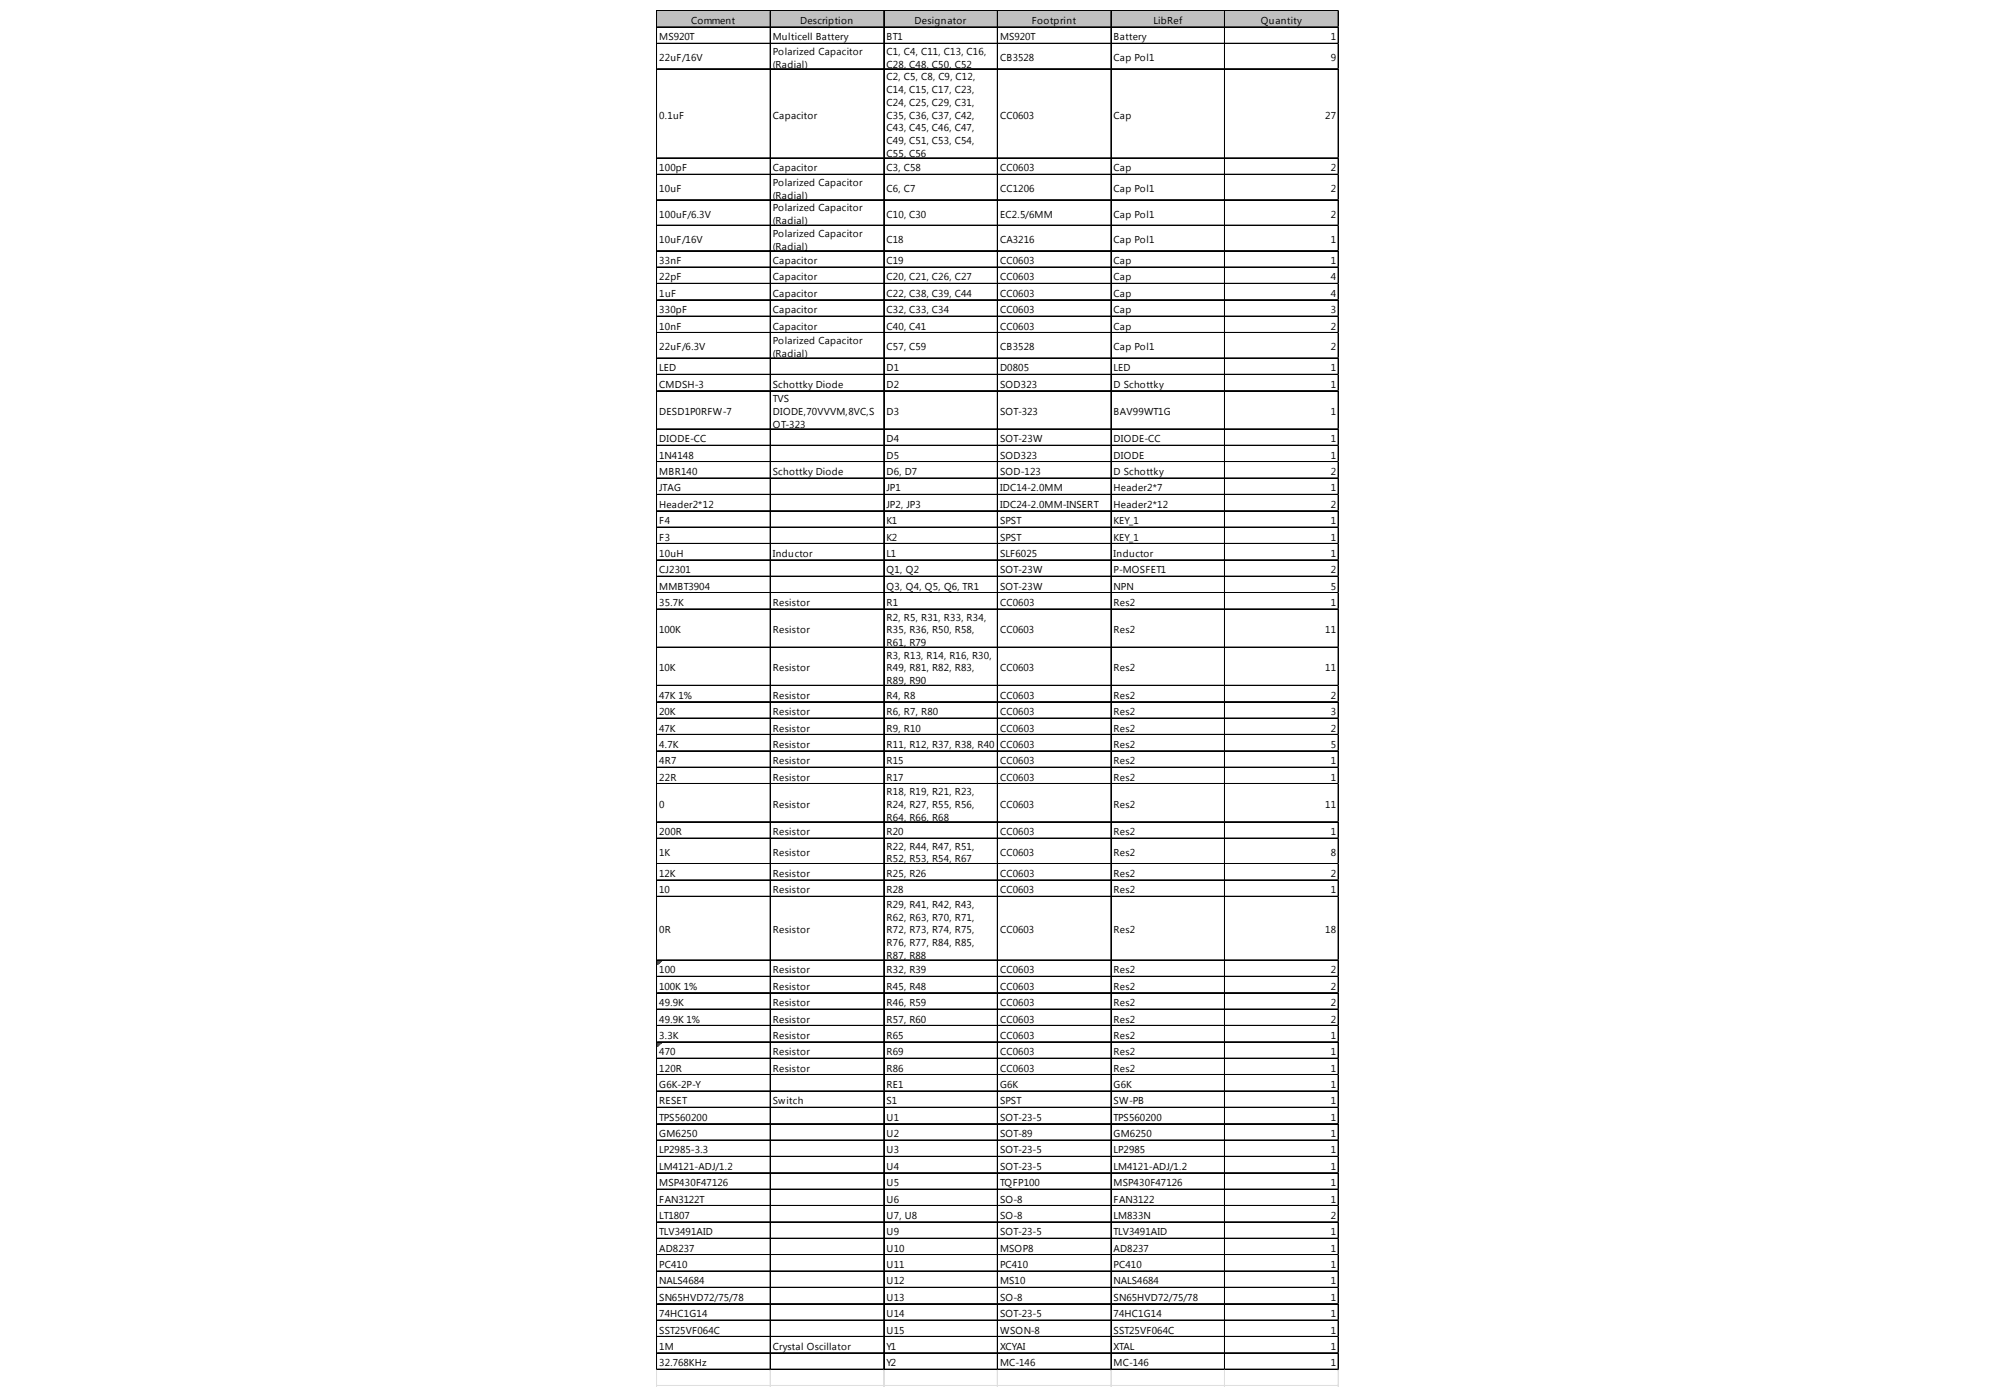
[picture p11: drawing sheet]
<svg xmlns="http://www.w3.org/2000/svg" width="290mm" height="203mm" viewBox="0 0 290 203" stroke-linecap="round" stroke-linejoin="round" font-family="sans-serif">
<defs><g id="words">
<g font-size="1.5">
<text x="95.7" y="5.9">MS920T</text>
<text x="100.3" y="3.5">Comment</text>
<text x="112.2" y="5.9">Multicell Battery</text>
<text x="116.1" y="3.5">Description</text>
<text x="128.7" y="5.9">BT1</text>
<text x="132.7" y="3.5">Designator</text>
<text x="145.1" y="5.9">MS920T</text>
<text x="149.8" y="3.5">Footprint</text>
<text x="161.6" y="5.9">Battery</text>
<text x="167.4" y="3.5">LibRef</text>
<text x="183" y="3.5">Quantity</text>
<text x="193.1" y="5.9">1</text>
<text x="95.7" y="8.9">22uF/16V</text>
<text x="112.2" y="8">Polarized Capacitor</text>
<text x="112.2" y="9.8">(Radial)</text>
<text x="128.7" y="8">C1, C4, C11, C13, C16,</text>
<text x="128.7" y="9.8">C28, C48, C50, C52</text>
<text x="128.7" y="11.7">C2, C5, C8, C9, C12,</text>
<text x="145.1" y="8.9">CB3528</text>
<text x="161.6" y="8.9">Cap Pol1</text>
<text x="193.1" y="8.9">9</text>
<text x="95.7" y="17.2">0.1uF</text>
<text x="112.2" y="17.2">Capacitor</text>
<text x="128.7" y="13.5">C14, C15, C17, C23,</text>
<text x="128.7" y="15.4">C24, C25, C29, C31,</text>
<text x="128.7" y="17.2">C35, C36, C37, C42,</text>
<text x="145.1" y="17.2">CC0603</text>
<text x="161.6" y="17.2">Cap</text>
<text x="192.4" y="17.2">27</text>
<text x="128.7" y="19.1">C43, C45, C46, C47,</text>
<text x="128.7" y="20.9">C49, C51, C53, C54,</text>
<text x="128.7" y="22.8">C55, C56</text>
<text x="95.7" y="24.9">100pF</text>
<text x="95.7" y="27.9">10uF</text>
<text x="112.2" y="24.9">Capacitor</text>
<text x="112.2" y="27">Polarized Capacitor</text>
<text x="112.2" y="28.8">(Radial)</text>
<text x="128.7" y="24.9">C3, C58</text>
<text x="128.7" y="27.9">C6, C7</text>
<text x="145.1" y="24.9">CC0603</text>
<text x="145.1" y="27.9">CC1206</text>
<text x="161.6" y="24.9">Cap</text>
<text x="161.6" y="27.9">Cap Pol1</text>
<text x="193.1" y="24.9">2</text>
<text x="193.1" y="27.9">2</text>
<text x="95.7" y="31.6">100uF/6.3V</text>
<text x="95.7" y="35.3">10uF/16V</text>
<text x="112.2" y="30.7">Polarized Capacitor</text>
<text x="112.2" y="32.5">(Radial)</text>
<text x="112.2" y="34.4">Polarized Capacitor</text>
<text x="128.7" y="31.6">C10, C30</text>
<text x="128.7" y="35.3">C18</text>
<text x="145.1" y="31.6">EC2.5/6MM</text>
<text x="145.1" y="35.3">CA3216</text>
<text x="161.6" y="31.6">Cap Pol1</text>
<text x="161.6" y="35.3">Cap Pol1</text>
<text x="193.1" y="31.6">2</text>
<text x="193.1" y="35.3">1</text>
<text x="95.7" y="38.3">33nF</text>
<text x="95.7" y="40.7">22pF</text>
<text x="112.2" y="36.2">(Radial)</text>
<text x="112.2" y="38.3">Capacitor</text>
<text x="112.2" y="40.7">Capacitor</text>
<text x="128.7" y="38.3">C19</text>
<text x="128.7" y="40.7">C20, C21, C26, C27</text>
<text x="145.1" y="38.3">CC0603</text>
<text x="145.1" y="40.7">CC0603</text>
<text x="161.6" y="38.3">Cap</text>
<text x="161.6" y="40.7">Cap</text>
<text x="193.1" y="38.3">1</text>
<text x="193.1" y="40.7">4</text>
<text x="95.7" y="43.1">1uF</text>
<text x="95.7" y="45.5">330pF</text>
<text x="95.7" y="47.8">10nF</text>
<text x="112.2" y="43.1">Capacitor</text>
<text x="112.2" y="45.5">Capacitor</text>
<text x="112.2" y="47.8">Capacitor</text>
<text x="128.7" y="43.1">C22, C38, C39, C44</text>
<text x="128.7" y="45.5">C32, C33, C34</text>
<text x="128.7" y="47.8">C40, C41</text>
<text x="145.1" y="43.1">CC0603</text>
<text x="145.1" y="45.5">CC0603</text>
<text x="145.1" y="47.8">CC0603</text>
<text x="161.6" y="43.1">Cap</text>
<text x="161.6" y="45.5">Cap</text>
<text x="161.6" y="47.8">Cap</text>
<text x="193.1" y="43.1">4</text>
<text x="193.1" y="45.5">3</text>
<text x="193.1" y="47.8">2</text>
<text x="95.7" y="50.9">22uF/6.3V</text>
<text x="95.7" y="53.9">LED</text>
<text x="112.2" y="49.9">Polarized Capacitor</text>
<text x="112.2" y="51.8">(Radial)</text>
<text x="128.7" y="50.9">C57, C59</text>
<text x="128.7" y="53.9">D1</text>
<text x="145.1" y="50.9">CB3528</text>
<text x="145.1" y="53.9">D0805</text>
<text x="161.6" y="50.9">Cap Pol1</text>
<text x="161.6" y="53.9">LED</text>
<text x="193.1" y="50.9">2</text>
<text x="193.1" y="53.9">1</text>
<text x="95.7" y="56.3">CMDSH-3</text>
<text x="112.2" y="56.3">Schottky Diode</text>
<text x="112.2" y="58.4">TVS</text>
<text x="128.7" y="56.3">D2</text>
<text x="145.1" y="56.3">SOD323</text>
<text x="161.6" y="56.3">D Schottky</text>
<text x="193.1" y="56.3">1</text>
<text x="95.7" y="60.2">DESD1P0RFW-7</text>
<text x="95.7" y="64.2">DIODE-CC</text>
<text x="112.2" y="60.2">DIODE,70VVVM,8VC,S</text>
<text x="112.2" y="62.1">OT-323</text>
<text x="128.7" y="60.2">D3</text>
<text x="128.7" y="64.2">D4</text>
<text x="145.1" y="60.2">SOT-323</text>
<text x="145.1" y="64.2">SOT-23W</text>
<text x="161.6" y="60.2">BAV99WT1G</text>
<text x="161.6" y="64.2">DIODE-CC</text>
<text x="193.1" y="60.2">1</text>
<text x="193.1" y="64.2">1</text>
<text x="95.7" y="66.6">1N4148</text>
<text x="95.7" y="69">MBR140</text>
<text x="95.7" y="71.3">JTAG</text>
<text x="112.2" y="69">Schottky Diode</text>
<text x="128.7" y="66.6">D5</text>
<text x="128.7" y="69">D6, D7</text>
<text x="128.7" y="71.3">JP1</text>
<text x="145.1" y="66.6">SOD323</text>
<text x="145.1" y="69">SOD-123</text>
<text x="145.1" y="71.3">IDC14-2.0MM</text>
<text x="161.6" y="66.6">DIODE</text>
<text x="161.6" y="69">D Schottky</text>
<text x="161.6" y="71.3">Header2*7</text>
<text x="193.1" y="66.6">1</text>
<text x="193.1" y="69">2</text>
<text x="193.1" y="71.3">1</text>
<text x="95.7" y="73.7">Header2*12</text>
<text x="95.7" y="76.1">F4</text>
<text x="128.7" y="73.7">JP2, JP3</text>
<text x="128.7" y="76.1">K1</text>
<text x="145.1" y="73.7">IDC24-2.0MM-INSERT</text>
<text x="145.1" y="76.1">SPST</text>
<text x="161.6" y="73.7">Header2*12</text>
<text x="161.6" y="76.1">KEY_1</text>
<text x="193.1" y="73.7">2</text>
<text x="193.1" y="76.1">1</text>
<text x="95.7" y="78.5">F3</text>
<text x="95.7" y="80.8">10uH</text>
<text x="95.7" y="83.2">CJ2301</text>
<text x="112.2" y="80.8">Inductor</text>
<text x="128.7" y="78.5">K2</text>
<text x="128.7" y="80.8">L1</text>
<text x="128.7" y="83.2">Q1, Q2</text>
<text x="145.1" y="78.5">SPST</text>
<text x="145.1" y="80.8">SLF6025</text>
<text x="145.1" y="83.2">SOT-23W</text>
<text x="161.6" y="78.5">KEY_1</text>
<text x="161.6" y="80.8">Inductor</text>
<text x="161.6" y="83.2">P-MOSFET1</text>
<text x="193.1" y="78.5">1</text>
<text x="193.1" y="80.8">1</text>
<text x="193.1" y="83.2">2</text>
<text x="95.7" y="85.6">MMBT3904</text>
<text x="95.7" y="88">35.7K</text>
<text x="112.2" y="88">Resistor</text>
<text x="128.7" y="85.6">Q3, Q4, Q5, Q6, TR1</text>
<text x="128.7" y="88">R1</text>
<text x="145.1" y="85.6">SOT-23W</text>
<text x="145.1" y="88">CC0603</text>
<text x="161.6" y="85.6">NPN</text>
<text x="161.6" y="88">Res2</text>
<text x="193.1" y="85.6">5</text>
<text x="193.1" y="88">1</text>
<text x="95.7" y="91.9">100K</text>
<text x="112.2" y="91.9">Resistor</text>
<text x="128.7" y="90.1">R2, R5, R31, R33, R34,</text>
<text x="128.7" y="91.9">R35, R36, R50, R58,</text>
<text x="128.7" y="93.8">R61, R79</text>
<text x="128.7" y="95.6">R3, R13, R14, R16, R30,</text>
<text x="145.1" y="91.9">CC0603</text>
<text x="161.6" y="91.9">Res2</text>
<text x="192.4" y="91.9">11</text>
<text x="95.7" y="97.5">10K</text>
<text x="95.7" y="101.4">47K 1%</text>
<text x="112.2" y="97.5">Resistor</text>
<text x="112.2" y="101.4">Resistor</text>
<text x="128.7" y="97.5">R49, R81, R82, R83,</text>
<text x="128.7" y="99.3">R89, R90</text>
<text x="128.7" y="101.4">R4, R8</text>
<text x="145.1" y="97.5">CC0603</text>
<text x="145.1" y="101.4">CC0603</text>
<text x="161.6" y="97.5">Res2</text>
<text x="161.6" y="101.4">Res2</text>
<text x="192.4" y="97.5">11</text>
<text x="193.1" y="101.4">2</text>
<text x="95.7" y="103.8">20K</text>
<text x="95.7" y="106.2">47K</text>
<text x="112.2" y="103.8">Resistor</text>
<text x="112.2" y="106.2">Resistor</text>
<text x="128.7" y="103.8">R6, R7, R80</text>
<text x="128.7" y="106.2">R9, R10</text>
<text x="145.1" y="103.8">CC0603</text>
<text x="145.1" y="106.2">CC0603</text>
<text x="161.6" y="103.8">Res2</text>
<text x="161.6" y="106.2">Res2</text>
<text x="193.1" y="103.8">3</text>
<text x="193.1" y="106.2">2</text>
<text x="95.7" y="108.5">4.7K</text>
<text x="95.7" y="110.9">4R7</text>
<text x="95.7" y="113.3">22R</text>
<text x="112.2" y="108.5">Resistor</text>
<text x="112.2" y="110.9">Resistor</text>
<text x="112.2" y="113.3">Resistor</text>
<text x="128.7" y="108.5">R11, R12, R37, R38, R40</text>
<text x="128.7" y="110.9">R15</text>
<text x="128.7" y="113.3">R17</text>
<text x="145.1" y="108.5">CC0603</text>
<text x="145.1" y="110.9">CC0603</text>
<text x="145.1" y="113.3">CC0603</text>
<text x="161.6" y="108.5">Res2</text>
<text x="161.6" y="110.9">Res2</text>
<text x="161.6" y="113.3">Res2</text>
<text x="193.1" y="108.5">5</text>
<text x="193.1" y="110.9">1</text>
<text x="193.1" y="113.3">1</text>
<text x="95.7" y="117.3">0</text>
<text x="112.2" y="117.3">Resistor</text>
<text x="128.7" y="115.4">R18, R19, R21, R23,</text>
<text x="128.7" y="117.3">R24, R27, R55, R56,</text>
<text x="128.7" y="119.1">R64, R66, R68</text>
<text x="145.1" y="117.3">CC0603</text>
<text x="161.6" y="117.3">Res2</text>
<text x="192.4" y="117.3">11</text>
<text x="95.7" y="121.2">200R</text>
<text x="95.7" y="124.3">1K</text>
<text x="112.2" y="121.2">Resistor</text>
<text x="112.2" y="124.3">Resistor</text>
<text x="128.7" y="121.2">R20</text>
<text x="128.7" y="123.3">R22, R44, R47, R51,</text>
<text x="128.7" y="125.2">R52, R53, R54, R67</text>
<text x="145.1" y="121.2">CC0603</text>
<text x="145.1" y="124.3">CC0603</text>
<text x="161.6" y="121.2">Res2</text>
<text x="161.6" y="124.3">Res2</text>
<text x="193.1" y="121.2">1</text>
<text x="193.1" y="124.3">8</text>
<text x="95.7" y="127.3">12K</text>
<text x="95.7" y="129.7">10</text>
<text x="112.2" y="127.3">Resistor</text>
<text x="112.2" y="129.7">Resistor</text>
<text x="128.7" y="127.3">R25, R26</text>
<text x="128.7" y="129.7">R28</text>
<text x="128.7" y="131.8">R29, R41, R42, R43,</text>
<text x="145.1" y="127.3">CC0603</text>
<text x="145.1" y="129.7">CC0603</text>
<text x="161.6" y="127.3">Res2</text>
<text x="161.6" y="129.7">Res2</text>
<text x="193.1" y="127.3">2</text>
<text x="193.1" y="129.7">1</text>
<text x="95.7" y="135.5">0R</text>
<text x="112.2" y="135.5">Resistor</text>
<text x="128.7" y="133.6">R62, R63, R70, R71,</text>
<text x="128.7" y="135.5">R72, R73, R74, R75,</text>
<text x="128.7" y="137.3">R76, R77, R84, R85,</text>
<text x="145.1" y="135.5">CC0603</text>
<text x="161.6" y="135.5">Res2</text>
<text x="192.4" y="135.5">18</text>
<text x="95.7" y="141.3">100</text>
<text x="95.7" y="143.7">100K 1%</text>
<text x="112.2" y="141.3">Resistor</text>
<text x="112.2" y="143.7">Resistor</text>
<text x="128.7" y="139.2">R87, R88</text>
<text x="128.7" y="141.3">R32, R39</text>
<text x="128.7" y="143.7">R45, R48</text>
<text x="145.1" y="141.3">CC0603</text>
<text x="145.1" y="143.7">CC0603</text>
<text x="161.6" y="141.3">Res2</text>
<text x="161.6" y="143.7">Res2</text>
<text x="193.1" y="141.3">2</text>
<text x="193.1" y="143.7">2</text>
<text x="95.7" y="146">49.9K</text>
<text x="95.7" y="148.4">49.9K 1%</text>
<text x="112.2" y="146">Resistor</text>
<text x="112.2" y="148.4">Resistor</text>
<text x="128.7" y="146">R46, R59</text>
<text x="128.7" y="148.4">R57, R60</text>
<text x="145.1" y="146">CC0603</text>
<text x="145.1" y="148.4">CC0603</text>
<text x="161.6" y="146">Res2</text>
<text x="161.6" y="148.4">Res2</text>
<text x="193.1" y="146">2</text>
<text x="193.1" y="148.4">2</text>
<text x="95.7" y="150.8">3.3K</text>
<text x="95.7" y="153.2">470</text>
<text x="95.7" y="155.5">120R</text>
<text x="112.2" y="150.8">Resistor</text>
<text x="112.2" y="153.2">Resistor</text>
<text x="112.2" y="155.5">Resistor</text>
<text x="128.7" y="150.8">R65</text>
<text x="128.7" y="153.2">R69</text>
<text x="128.7" y="155.5">R86</text>
<text x="145.1" y="150.8">CC0603</text>
<text x="145.1" y="153.2">CC0603</text>
<text x="145.1" y="155.5">CC0603</text>
<text x="161.6" y="150.8">Res2</text>
<text x="161.6" y="153.2">Res2</text>
<text x="161.6" y="155.5">Res2</text>
<text x="193.1" y="150.8">1</text>
<text x="193.1" y="153.2">1</text>
<text x="193.1" y="155.5">1</text>
<text x="95.7" y="157.9">G6K-2P-Y</text>
<text x="95.7" y="160.3">RESET</text>
<text x="112.2" y="160.3">Switch</text>
<text x="128.7" y="157.9">RE1</text>
<text x="128.7" y="160.3">S1</text>
<text x="145.1" y="157.9">G6K</text>
<text x="145.1" y="160.3">SPST</text>
<text x="161.6" y="157.9">G6K</text>
<text x="161.6" y="160.3">SW-PB</text>
<text x="193.1" y="157.9">1</text>
<text x="193.1" y="160.3">1</text>
<text x="95.7" y="162.7">TPS560200</text>
<text x="95.7" y="165">GM6250</text>
<text x="95.7" y="167.4">LP2985-3.3</text>
<text x="128.7" y="162.7">U1</text>
<text x="128.7" y="165">U2</text>
<text x="128.7" y="167.4">U3</text>
<text x="145.1" y="162.7">SOT-23-5</text>
<text x="145.1" y="165">SOT-89</text>
<text x="145.1" y="167.4">SOT-23-5</text>
<text x="161.6" y="162.7">TPS560200</text>
<text x="161.6" y="165">GM6250</text>
<text x="161.6" y="167.4">LP2985</text>
<text x="193.1" y="162.7">1</text>
<text x="193.1" y="165">1</text>
<text x="193.1" y="167.4">1</text>
<text x="95.7" y="169.8">LM4121-ADJ/1.2</text>
<text x="95.7" y="172.2">MSP430F47126</text>
<text x="128.7" y="169.8">U4</text>
<text x="128.7" y="172.2">U5</text>
<text x="145.1" y="169.8">SOT-23-5</text>
<text x="145.1" y="172.2">TQFP100</text>
<text x="161.6" y="169.8">LM4121-ADJ/1.2</text>
<text x="161.6" y="172.2">MSP430F47126</text>
<text x="193.1" y="169.8">1</text>
<text x="193.1" y="172.2">1</text>
<text x="95.7" y="174.5">FAN3122T</text>
<text x="95.7" y="176.9">LT1807</text>
<text x="95.7" y="179.3">TLV3491AID</text>
<text x="128.7" y="174.5">U6</text>
<text x="128.7" y="176.9">U7, U8</text>
<text x="128.7" y="179.3">U9</text>
<text x="145.1" y="174.5">SO-8</text>
<text x="145.1" y="176.9">SO-8</text>
<text x="145.1" y="179.3">SOT-23-5</text>
<text x="161.6" y="174.5">FAN3122</text>
<text x="161.6" y="176.9">LM833N</text>
<text x="161.6" y="179.3">TLV3491AID</text>
<text x="193.1" y="174.5">1</text>
<text x="193.1" y="176.9">2</text>
<text x="193.1" y="179.3">1</text>
<text x="95.7" y="181.7">AD8237</text>
<text x="95.7" y="184">PC410</text>
<text x="128.7" y="181.7">U10</text>
<text x="128.7" y="184">U11</text>
<text x="145.1" y="181.7">MSOP8</text>
<text x="145.1" y="184">PC410</text>
<text x="161.6" y="181.7">AD8237</text>
<text x="161.6" y="184">PC410</text>
<text x="193.1" y="181.7">1</text>
<text x="193.1" y="184">1</text>
<text x="95.7" y="186.4">NALS4684</text>
<text x="95.7" y="188.8">SN65HVD72/75/78</text>
<text x="95.7" y="191.2">74HC1G14</text>
<text x="128.7" y="186.4">U12</text>
<text x="128.7" y="188.8">U13</text>
<text x="128.7" y="191.2">U14</text>
<text x="145.1" y="186.4">MS10</text>
<text x="145.1" y="188.8">SO-8</text>
<text x="145.1" y="191.2">SOT-23-5</text>
<text x="161.6" y="186.4">NALS4684</text>
<text x="161.6" y="188.8">SN65HVD72/75/78</text>
<text x="161.6" y="191.2">74HC1G14</text>
<text x="193.1" y="186.4">1</text>
<text x="193.1" y="188.8">1</text>
<text x="193.1" y="191.2">1</text>
<text x="95.7" y="193.6">SST25VF064C</text>
<text x="95.7" y="195.9">1M</text>
<text x="112.2" y="195.9">Crystal Oscillator</text>
<text x="128.7" y="193.6">U15</text>
<text x="128.7" y="195.9">Y1</text>
<text x="145.1" y="193.6">WSON-8</text>
<text x="145.1" y="195.9">XCYAI</text>
<text x="161.6" y="193.6">SST25VF064C</text>
<text x="161.6" y="195.9">XTAL</text>
<text x="193.1" y="193.6">1</text>
<text x="193.1" y="195.9">1</text>
<text x="95.7" y="198.3">32.768KHz</text>
<text x="128.7" y="198.3">Y2</text>
<text x="145.1" y="198.3">MC-146</text>
<text x="161.6" y="198.3">MC-146</text>
<text x="193.1" y="198.3">1</text>
</g>
</g></defs>
<path d="M95.4 1.6h98.9v2.4h-98.9z" fill="#c0c0c0"/>
<path d="M95.4 139.5h.7" fill="none" stroke="#008000" stroke-width=".15"/>
<path d="M95.4 139.5h.7v.1h-.7z" fill="#008000"/>
<path d="M95.4 139.6h.5" fill="none" stroke="#008000" stroke-width=".15"/>
<path d="M95.4 139.6h.5v.1h-.5z" fill="#008000"/>
<path d="M95.4 139.7h.4" fill="none" stroke="#008000" stroke-width=".15"/>
<path d="M95.4 139.7h.4v.1h-.4z" fill="#008000"/>
<path d="M95.4 139.8h.3" fill="none" stroke="#008000" stroke-width=".15"/>
<path d="M95.4 139.8h.3v.2h-.3z" fill="#008000"/>
<path d="M95.4 140h.2" fill="none" stroke="#008000" stroke-width=".15"/>
<path d="M95.4 140h.2v.1h-.2z" fill="#008000"/>
<path d="M95.4 151.3h.7" fill="none" stroke="#008000" stroke-width=".15"/>
<path d="M95.4 151.3h.7v.2h-.7z" fill="#008000"/>
<path d="M95.4 151.5h.5" fill="none" stroke="#008000" stroke-width=".15"/>
<path d="M95.4 151.5h.5v.1h-.5z" fill="#008000"/>
<path d="M95.4 151.6h.4" fill="none" stroke="#008000" stroke-width=".15"/>
<path d="M95.4 151.6h.4v.1h-.4z" fill="#008000"/>
<path d="M95.4 151.7h.3" fill="none" stroke="#008000" stroke-width=".15"/>
<path d="M95.4 151.7h.3v.2h-.3z" fill="#008000"/>
<path d="M95.4 151.9h.2" fill="none" stroke="#008000" stroke-width=".15"/>
<path d="M95.4 151.9h.2v.1h-.2z" fill="#008000"/>
<g fill="none" stroke="#000" stroke-width=".15">
<path d="M95.3 1.5v197.3M95.4 1.5v197.3M95.4 1.5h98.9M95.4 1.6h98.9M95.4 3.9h98.9M95.4 4h98.9M95.4 6.3h98.9M95.4 10h98.9M111.8 1.7v197.1M128.3 1.7v197.1M144.7 1.7v197.1M144.8 1.7v197.1"/>
<path d="M161.2 1.7v197.1M161.3 1.7v197.1M177.7 1.7v197.1M177.8 1.7v197.1M194.2 1.7v197.1M194.3 1.7v197.1M95.4 22.9h98.9M95.4 23h98.9M95.4 25.3h98.9M95.4 29h98.9M95.4 32.7h98.9M95.4 36.4h98.9"/>
<path d="M95.4 38.7h98.9M95.4 38.8h98.9M95.4 41.1h98.9M95.4 41.2h98.9M95.4 43.5h98.9M95.4 43.6h98.9M95.4 45.9h98.9M95.4 48.2h98.9M95.4 48.3h98.9M95.4 51.9h98.9M95.4 52h98.9M95.4 54.3h98.9"/>
<path d="M95.4 54.4h98.9M95.4 56.7h98.9M95.4 56.8h98.9M95.4 62.2h98.9M95.4 62.3h98.9M95.4 64.6h98.9M95.4 64.7h98.9M95.4 67h98.9M95.4 67.1h98.9M95.4 69.4h98.9M95.4 71.7h98.9M95.4 71.8h98.9"/>
<path d="M95.4 74.1h98.9M95.4 74.2h98.9M95.4 76.5h98.9M95.4 76.6h98.9M95.4 78.9h98.9M95.4 81.2h98.9M95.4 81.3h98.9M95.4 83.6h98.9M95.4 83.7h98.9M95.4 86h98.9M95.4 86.1h98.9M95.4 88.4h98.9"/>
<path d="M95.4 93.9h98.9M95.4 94h98.9M95.4 99.5h98.9M95.4 101.8h98.9M95.4 101.9h98.9M95.4 104.2h98.9M95.4 104.3h98.9M95.4 106.6h98.9M95.4 106.7h98.9M95.4 109h98.9M95.4 111.3h98.9M95.4 111.4h98.9"/>
<path d="M95.4 113.7h98.9M95.4 113.8h98.9M95.4 119.3h98.9M95.4 121.6h98.9M95.4 121.7h98.9M95.4 125.3h98.9M95.4 125.4h98.9M95.4 127.7h98.9M95.4 127.8h98.9M95.4 130.1h98.9M95.4 139.3h98.9M95.4 139.4h98.9"/>
<path d="M95.4 141.7h98.9M95.4 141.8h98.9M95.4 144.1h98.9M95.4 146.4h98.9M95.4 146.5h98.9M95.4 148.8h98.9M95.4 148.9h98.9M95.4 151.2h98.9M95.4 151.3h98.9M95.4 153.6h98.9M95.4 156h98.9M95.4 158.3h98.9"/>
<path d="M95.4 158.4h98.9M95.4 160.7h98.9M95.4 160.8h98.9M95.4 163.1h98.9M95.4 165.5h98.9M95.4 167.8h98.9M95.4 167.9h98.9M95.4 170.2h98.9M95.4 170.3h98.9M95.4 172.6h98.9M95.4 175h98.9M95.4 177.3h98.9"/>
<path d="M95.4 177.4h98.9M95.4 179.7h98.9M95.4 179.8h98.9M95.4 182.1h98.9M95.4 182.2h98.9M95.4 184.5h98.9M95.4 186.8h98.9M95.4 186.9h98.9M95.4 189.2h98.9M95.4 189.3h98.9M95.4 191.6h98.9M95.4 191.7h98.9"/>
<path d="M95.4 194h98.9M95.4 196.3h98.9M95.4 196.4h98.9M95.4 198.7h98.9M95.4 198.8h98.9"/>
</g>
<g fill="none" stroke="#dadcdd" stroke-width=".15">
<path d="M194.3 1.5h.1M95.3 198.8v2.5M95.4 198.8v2.5M111.8 198.8v2.5M128.3 198.8v2.5M144.7 198.8v2.5M144.8 198.8v2.5M161.2 198.8v2.5M161.3 198.8v2.5M177.7 198.8v2.5M177.8 198.8v2.5M194.2 198.8v2.5"/>
<path d="M194.3 198.8v2.5"/>
</g>
<path d="M194.3 1.5l.1 .2z" fill="#dadcdd"/>
<path d="M194.3 3.9h.1" fill="none" stroke="#dadcdd" stroke-width=".15"/>
<path d="M194.3 3.9l.1 .1z" fill="#dadcdd"/>
<path d="M194.3 6.3h.1" fill="none" stroke="#dadcdd" stroke-width=".15"/>
<path d="M194.3 6.3l.1 .1z" fill="#dadcdd"/>
<path d="M194.3 10h.1" fill="none" stroke="#dadcdd" stroke-width=".15"/>
<path d="M194.3 10l.1 .1z" fill="#dadcdd"/>
<path d="M194.3 22.9h.1" fill="none" stroke="#dadcdd" stroke-width=".15"/>
<path d="M194.3 22.9l.1 .1z" fill="#dadcdd"/>
<path d="M194.3 25.3h.1" fill="none" stroke="#dadcdd" stroke-width=".15"/>
<path d="M194.3 25.3l.1 .1z" fill="#dadcdd"/>
<path d="M194.3 29h.1" fill="none" stroke="#dadcdd" stroke-width=".15"/>
<path d="M194.3 29l.1 .1z" fill="#dadcdd"/>
<path d="M194.3 32.7h.1" fill="none" stroke="#dadcdd" stroke-width=".15"/>
<path d="M194.3 32.7l.1 .1z" fill="#dadcdd"/>
<path d="M194.3 36.4h.1" fill="none" stroke="#dadcdd" stroke-width=".15"/>
<path d="M194.3 36.4l.1 .1z" fill="#dadcdd"/>
<path d="M194.3 38.7h.1" fill="none" stroke="#dadcdd" stroke-width=".15"/>
<path d="M194.3 38.7l.1 .2z" fill="#dadcdd"/>
<path d="M194.3 41.1h.1" fill="none" stroke="#dadcdd" stroke-width=".15"/>
<path d="M194.3 41.1l.1 .2z" fill="#dadcdd"/>
<path d="M194.3 43.5h.1" fill="none" stroke="#dadcdd" stroke-width=".15"/>
<path d="M194.3 43.5l.1 .1z" fill="#dadcdd"/>
<path d="M194.3 45.9h.1" fill="none" stroke="#dadcdd" stroke-width=".15"/>
<path d="M194.3 45.9l.1 .1z" fill="#dadcdd"/>
<path d="M194.3 48.2h.1" fill="none" stroke="#dadcdd" stroke-width=".15"/>
<path d="M194.3 48.2l.1 .2z" fill="#dadcdd"/>
<path d="M194.3 51.9h.1" fill="none" stroke="#dadcdd" stroke-width=".15"/>
<path d="M194.3 51.9l.1 .2z" fill="#dadcdd"/>
<path d="M194.3 54.3h.1" fill="none" stroke="#dadcdd" stroke-width=".15"/>
<path d="M194.3 54.3l.1 .2z" fill="#dadcdd"/>
<path d="M194.3 56.7h.1" fill="none" stroke="#dadcdd" stroke-width=".15"/>
<path d="M194.3 56.7l.1 .1z" fill="#dadcdd"/>
<path d="M194.3 62.2h.1" fill="none" stroke="#dadcdd" stroke-width=".15"/>
<path d="M194.3 62.2l.1 .2z" fill="#dadcdd"/>
<path d="M194.3 64.6h.1" fill="none" stroke="#dadcdd" stroke-width=".15"/>
<path d="M194.3 64.6l.1 .1z" fill="#dadcdd"/>
<path d="M194.3 67h.1" fill="none" stroke="#dadcdd" stroke-width=".15"/>
<path d="M194.3 67l.1 .1z" fill="#dadcdd"/>
<path d="M194.3 69.4h.1" fill="none" stroke="#dadcdd" stroke-width=".15"/>
<path d="M194.3 69.4l.1 .1z" fill="#dadcdd"/>
<path d="M194.3 71.7h.1" fill="none" stroke="#dadcdd" stroke-width=".15"/>
<path d="M194.3 71.7l.1 .2z" fill="#dadcdd"/>
<path d="M194.3 74.1h.1" fill="none" stroke="#dadcdd" stroke-width=".15"/>
<path d="M194.3 74.1l.1 .1z" fill="#dadcdd"/>
<path d="M194.3 76.5h.1" fill="none" stroke="#dadcdd" stroke-width=".15"/>
<path d="M194.3 76.5l.1 .1z" fill="#dadcdd"/>
<path d="M194.3 78.9h.1" fill="none" stroke="#dadcdd" stroke-width=".15"/>
<path d="M194.3 78.9l.1 .1z" fill="#dadcdd"/>
<path d="M194.3 81.2h.1" fill="none" stroke="#dadcdd" stroke-width=".15"/>
<path d="M194.3 81.2l.1 .2z" fill="#dadcdd"/>
<path d="M194.3 83.6h.1" fill="none" stroke="#dadcdd" stroke-width=".15"/>
<path d="M194.3 83.6l.1 .2z" fill="#dadcdd"/>
<path d="M194.3 86h.1" fill="none" stroke="#dadcdd" stroke-width=".15"/>
<path d="M194.3 86l.1 .1z" fill="#dadcdd"/>
<path d="M194.3 88.4h.1" fill="none" stroke="#dadcdd" stroke-width=".15"/>
<path d="M194.3 88.4l.1 .1z" fill="#dadcdd"/>
<path d="M194.3 93.9h.1" fill="none" stroke="#dadcdd" stroke-width=".15"/>
<path d="M194.3 93.9l.1 .1z" fill="#dadcdd"/>
<path d="M194.3 99.5h.1" fill="none" stroke="#dadcdd" stroke-width=".15"/>
<path d="M194.3 99.5l.1 .1z" fill="#dadcdd"/>
<path d="M194.3 101.8h.1" fill="none" stroke="#dadcdd" stroke-width=".15"/>
<path d="M194.3 101.8l.1 .2z" fill="#dadcdd"/>
<path d="M194.3 104.2h.1" fill="none" stroke="#dadcdd" stroke-width=".15"/>
<path d="M194.3 104.2l.1 .1z" fill="#dadcdd"/>
<path d="M194.3 106.6h.1" fill="none" stroke="#dadcdd" stroke-width=".15"/>
<path d="M194.3 106.6l.1 .1z" fill="#dadcdd"/>
<path d="M194.3 109h.1" fill="none" stroke="#dadcdd" stroke-width=".15"/>
<path d="M194.3 109l.1 .1z" fill="#dadcdd"/>
<path d="M194.3 111.3h.1" fill="none" stroke="#dadcdd" stroke-width=".15"/>
<path d="M194.3 111.3l.1 .2z" fill="#dadcdd"/>
<path d="M194.3 113.7h.1" fill="none" stroke="#dadcdd" stroke-width=".15"/>
<path d="M194.3 113.7l.1 .1z" fill="#dadcdd"/>
<path d="M194.3 119.3h.1" fill="none" stroke="#dadcdd" stroke-width=".15"/>
<path d="M194.3 119.3l.1 .1z" fill="#dadcdd"/>
<path d="M194.3 121.6h.1" fill="none" stroke="#dadcdd" stroke-width=".15"/>
<path d="M194.3 121.6l.1 .2z" fill="#dadcdd"/>
<path d="M194.3 125.3h.1" fill="none" stroke="#dadcdd" stroke-width=".15"/>
<path d="M194.3 125.3l.1 .2z" fill="#dadcdd"/>
<path d="M194.3 127.7h.1" fill="none" stroke="#dadcdd" stroke-width=".15"/>
<path d="M194.3 127.7l.1 .1z" fill="#dadcdd"/>
<path d="M194.3 130.1h.1" fill="none" stroke="#dadcdd" stroke-width=".15"/>
<path d="M194.3 130.1l.1 .1z" fill="#dadcdd"/>
<path d="M194.3 139.3h.1" fill="none" stroke="#dadcdd" stroke-width=".15"/>
<path d="M194.3 139.3l.1 .2z" fill="#dadcdd"/>
<path d="M194.3 141.7h.1" fill="none" stroke="#dadcdd" stroke-width=".15"/>
<path d="M194.3 141.7l.1 .1z" fill="#dadcdd"/>
<path d="M194.3 144.1h.1" fill="none" stroke="#dadcdd" stroke-width=".15"/>
<path d="M194.3 144.1l.1 .1z" fill="#dadcdd"/>
<path d="M194.3 146.4h.1" fill="none" stroke="#dadcdd" stroke-width=".15"/>
<path d="M194.3 146.4l.1 .2z" fill="#dadcdd"/>
<path d="M194.3 148.8h.1" fill="none" stroke="#dadcdd" stroke-width=".15"/>
<path d="M194.3 148.8l.1 .2z" fill="#dadcdd"/>
<path d="M194.3 151.2h.1" fill="none" stroke="#dadcdd" stroke-width=".15"/>
<path d="M194.3 151.2l.1 .1z" fill="#dadcdd"/>
<path d="M194.3 153.6h.1" fill="none" stroke="#dadcdd" stroke-width=".15"/>
<path d="M194.3 153.6l.1 .1z" fill="#dadcdd"/>
<path d="M194.3 156h.1" fill="none" stroke="#dadcdd" stroke-width=".15"/>
<path d="M194.3 156l.1 .1z" fill="#dadcdd"/>
<path d="M194.3 158.3h.1" fill="none" stroke="#dadcdd" stroke-width=".15"/>
<path d="M194.3 158.3l.1 .2z" fill="#dadcdd"/>
<path d="M194.3 160.7h.1" fill="none" stroke="#dadcdd" stroke-width=".15"/>
<path d="M194.3 160.7l.1 .1z" fill="#dadcdd"/>
<path d="M194.3 163.1h.1" fill="none" stroke="#dadcdd" stroke-width=".15"/>
<path d="M194.3 163.1l.1 .1z" fill="#dadcdd"/>
<path d="M194.3 165.5h.1" fill="none" stroke="#dadcdd" stroke-width=".15"/>
<path d="M194.3 165.5l.1 .1z" fill="#dadcdd"/>
<path d="M194.3 167.8h.1" fill="none" stroke="#dadcdd" stroke-width=".15"/>
<path d="M194.3 167.8l.1 .2z" fill="#dadcdd"/>
<path d="M194.3 170.2h.1" fill="none" stroke="#dadcdd" stroke-width=".15"/>
<path d="M194.3 170.2l.1 .1z" fill="#dadcdd"/>
<path d="M194.3 172.6h.1" fill="none" stroke="#dadcdd" stroke-width=".15"/>
<path d="M194.3 172.6l.1 .1z" fill="#dadcdd"/>
<path d="M194.3 175h.1" fill="none" stroke="#dadcdd" stroke-width=".15"/>
<path d="M194.3 175l.1 .1z" fill="#dadcdd"/>
<path d="M194.3 177.3h.1" fill="none" stroke="#dadcdd" stroke-width=".15"/>
<path d="M194.3 177.3l.1 .2z" fill="#dadcdd"/>
<path d="M194.3 179.7h.1" fill="none" stroke="#dadcdd" stroke-width=".15"/>
<path d="M194.3 179.7l.1 .1z" fill="#dadcdd"/>
<path d="M194.3 182.1h.1" fill="none" stroke="#dadcdd" stroke-width=".15"/>
<path d="M194.3 182.1l.1 .1z" fill="#dadcdd"/>
<path d="M194.3 184.5h.1" fill="none" stroke="#dadcdd" stroke-width=".15"/>
<path d="M194.3 184.5l.1 .1z" fill="#dadcdd"/>
<path d="M194.3 186.8h.1" fill="none" stroke="#dadcdd" stroke-width=".15"/>
<path d="M194.3 186.8l.1 .2z" fill="#dadcdd"/>
<path d="M194.3 189.2h.1" fill="none" stroke="#dadcdd" stroke-width=".15"/>
<path d="M194.3 189.2l.1 .1z" fill="#dadcdd"/>
<path d="M194.3 191.6h.1" fill="none" stroke="#dadcdd" stroke-width=".15"/>
<path d="M194.3 191.6l.1 .1z" fill="#dadcdd"/>
<path d="M194.3 194h.1" fill="none" stroke="#dadcdd" stroke-width=".15"/>
<path d="M194.3 194l.1 .1z" fill="#dadcdd"/>
<path d="M194.3 196.3h.1" fill="none" stroke="#dadcdd" stroke-width=".15"/>
<path d="M194.3 196.3l.1 .2z" fill="#dadcdd"/>
<path d="M194.3 198.7h.1" fill="none" stroke="#dadcdd" stroke-width=".15"/>
<path d="M194.3 198.7l.1 .1z" fill="#dadcdd"/>
<path d="M95.3 201.1h99.1M95.3 201.2h99.1" fill="none" stroke="#dadcdd" stroke-width=".15"/>
<use href="#words"/>
</svg>
